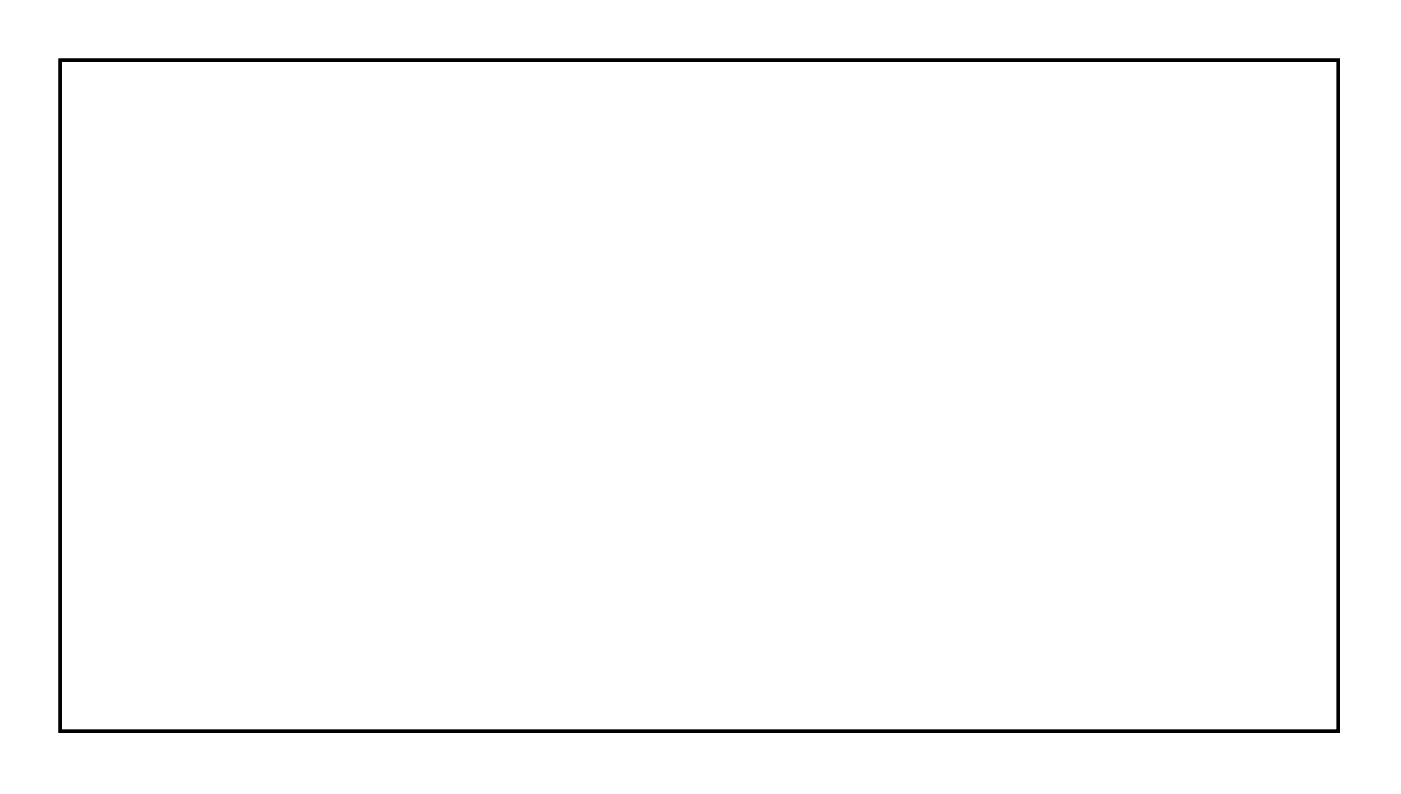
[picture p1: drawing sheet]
<svg xmlns="http://www.w3.org/2000/svg" width="85mm" height="48mm" viewBox="0 0 85 48" stroke-linecap="round" stroke-linejoin="round" font-family="sans-serif">
<path d="M3.6 3.6h77.3v40.6h-77.3z" fill="none" stroke="#000" stroke-width=".2"/>
<path d="M3.6 3.6v40.6h77.3v-40.6zM3.6 3.6h77.3v40.6h-77.3z" fill="#000"/>
<circle cx="68.4" cy="14" r=".72" fill="#fff"/>
<circle cx="68.4" cy="14" r=".72" fill="none" stroke="#fff" stroke-width=".78" stroke-linecap="butt"/>
<circle cx="68.4" cy="16.5" r=".72" fill="#fff"/>
<circle cx="68.4" cy="16.5" r=".72" fill="none" stroke="#fff" stroke-width=".78" stroke-linecap="butt"/>
<circle cx="68.4" cy="19.1" r=".72" fill="#fff"/>
<circle cx="68.4" cy="19.1" r=".72" fill="none" stroke="#fff" stroke-width=".78" stroke-linecap="butt"/>
<circle cx="68.4" cy="21.6" r=".72" fill="#fff"/>
<circle cx="68.4" cy="21.6" r=".72" fill="none" stroke="#fff" stroke-width=".78" stroke-linecap="butt"/>
<circle cx="68.4" cy="24.1" r=".72" fill="#fff"/>
<circle cx="68.4" cy="24.1" r=".72" fill="none" stroke="#fff" stroke-width=".78" stroke-linecap="butt"/>
<circle cx="68.4" cy="26.7" r=".72" fill="#fff"/>
<circle cx="68.4" cy="26.7" r=".72" fill="none" stroke="#fff" stroke-width=".78" stroke-linecap="butt"/>
<circle cx="68.4" cy="29.2" r=".72" fill="#fff"/>
<circle cx="68.4" cy="29.2" r=".72" fill="none" stroke="#fff" stroke-width=".78" stroke-linecap="butt"/>
<circle cx="68.4" cy="31.8" r=".72" fill="#fff"/>
<circle cx="68.4" cy="31.8" r=".72" fill="none" stroke="#fff" stroke-width=".78" stroke-linecap="butt"/>
<circle cx="45.5" cy="31.8" r=".72" fill="#fff"/>
<circle cx="45.5" cy="31.8" r=".72" fill="none" stroke="#fff" stroke-width=".78" stroke-linecap="butt"/>
<circle cx="45.5" cy="29.2" r=".72" fill="#fff"/>
<circle cx="45.5" cy="29.2" r=".72" fill="none" stroke="#fff" stroke-width=".78" stroke-linecap="butt"/>
<circle cx="45.5" cy="26.7" r=".72" fill="#fff"/>
<circle cx="45.5" cy="26.7" r=".72" fill="none" stroke="#fff" stroke-width=".78" stroke-linecap="butt"/>
<circle cx="45.5" cy="24.1" r=".72" fill="#fff"/>
<circle cx="45.5" cy="24.1" r=".72" fill="none" stroke="#fff" stroke-width=".78" stroke-linecap="butt"/>
<circle cx="45.5" cy="21.6" r=".72" fill="#fff"/>
<circle cx="45.5" cy="21.6" r=".72" fill="none" stroke="#fff" stroke-width=".78" stroke-linecap="butt"/>
<circle cx="45.5" cy="19.1" r=".72" fill="#fff"/>
<circle cx="45.5" cy="19.1" r=".72" fill="none" stroke="#fff" stroke-width=".78" stroke-linecap="butt"/>
<circle cx="45.5" cy="16.5" r=".72" fill="#fff"/>
<circle cx="45.5" cy="16.5" r=".72" fill="none" stroke="#fff" stroke-width=".78" stroke-linecap="butt"/>
<circle cx="45.5" cy="14" r=".72" fill="#fff"/>
<circle cx="45.5" cy="14" r=".72" fill="none" stroke="#fff" stroke-width=".78" stroke-linecap="butt"/>
<path d="M37.2 26h1.4v1.4h-1.4z" fill="#fff"/>
<path d="M37.2 26h1.4v1.4h-1.4z" fill="none" stroke="#fff" stroke-width=".76" stroke-linecap="butt"/>
<circle cx="37.9" cy="26.7" r=".7" fill="#fff"/>
<circle cx="37.9" cy="26.7" r=".7" fill="none" stroke="#fff" stroke-width=".76" stroke-linecap="butt"/>
<circle cx="37.9" cy="19.1" r=".7" fill="#fff"/>
<circle cx="37.9" cy="19.1" r=".7" fill="none" stroke="#fff" stroke-width=".76" stroke-linecap="butt"/>
<circle cx="35.3" cy="26.7" r=".7" fill="#fff"/>
<circle cx="35.3" cy="26.7" r=".7" fill="none" stroke="#fff" stroke-width=".76" stroke-linecap="butt"/>
<circle cx="35.3" cy="19.1" r=".7" fill="#fff"/>
<circle cx="35.3" cy="19.1" r=".7" fill="none" stroke="#fff" stroke-width=".76" stroke-linecap="butt"/>
<circle cx="32.8" cy="26.7" r=".7" fill="#fff"/>
<circle cx="32.8" cy="26.7" r=".7" fill="none" stroke="#fff" stroke-width=".76" stroke-linecap="butt"/>
<circle cx="32.8" cy="19.1" r=".7" fill="#fff"/>
<circle cx="32.8" cy="19.1" r=".7" fill="none" stroke="#fff" stroke-width=".76" stroke-linecap="butt"/>
<circle cx="30.3" cy="26.7" r=".7" fill="#fff"/>
<circle cx="30.3" cy="26.7" r=".7" fill="none" stroke="#fff" stroke-width=".76" stroke-linecap="butt"/>
<circle cx="30.3" cy="19.1" r=".7" fill="#fff"/>
<circle cx="30.3" cy="19.1" r=".7" fill="none" stroke="#fff" stroke-width=".76" stroke-linecap="butt"/>
<circle cx="27.7" cy="26.7" r=".7" fill="#fff"/>
<circle cx="27.7" cy="26.7" r=".7" fill="none" stroke="#fff" stroke-width=".76" stroke-linecap="butt"/>
<circle cx="27.7" cy="19.1" r=".7" fill="#fff"/>
<circle cx="27.7" cy="19.1" r=".7" fill="none" stroke="#fff" stroke-width=".76" stroke-linecap="butt"/>
<circle cx="25.2" cy="26.7" r=".7" fill="#fff"/>
<circle cx="25.2" cy="26.7" r=".7" fill="none" stroke="#fff" stroke-width=".76" stroke-linecap="butt"/>
<circle cx="25.2" cy="19.1" r=".7" fill="#fff"/>
<circle cx="25.2" cy="19.1" r=".7" fill="none" stroke="#fff" stroke-width=".76" stroke-linecap="butt"/>
<circle cx="22.6" cy="26.7" r=".7" fill="#fff"/>
<circle cx="22.6" cy="26.7" r=".7" fill="none" stroke="#fff" stroke-width=".76" stroke-linecap="butt"/>
<circle cx="22.6" cy="19.1" r=".7" fill="#fff"/>
<circle cx="22.6" cy="19.1" r=".7" fill="none" stroke="#fff" stroke-width=".76" stroke-linecap="butt"/>
<circle cx="20.1" cy="26.7" r=".7" fill="#fff"/>
<circle cx="20.1" cy="26.7" r=".7" fill="none" stroke="#fff" stroke-width=".76" stroke-linecap="butt"/>
<circle cx="20.1" cy="19.1" r=".7" fill="#fff"/>
<circle cx="20.1" cy="19.1" r=".7" fill="none" stroke="#fff" stroke-width=".76" stroke-linecap="butt"/>
<path d="M29.5 36h1.6v1.6h-1.6z" fill="#fff"/>
<path d="M29.5 36h1.6v1.6h-1.6z" fill="none" stroke="#fff" stroke-width=".76" stroke-linecap="butt"/>
<circle cx="30.3" cy="36.8" r=".79" fill="#fff"/>
<circle cx="30.3" cy="36.8" r=".79" fill="none" stroke="#fff" stroke-width=".76" stroke-linecap="butt"/>
<circle cx="32.8" cy="36.8" r=".79" fill="#fff"/>
<circle cx="32.8" cy="36.8" r=".79" fill="none" stroke="#fff" stroke-width=".76" stroke-linecap="butt"/>
<circle cx="35.3" cy="36.8" r=".79" fill="#fff"/>
<circle cx="35.3" cy="36.8" r=".79" fill="none" stroke="#fff" stroke-width=".76" stroke-linecap="butt"/>
<circle cx="15" cy="29.2" r="1.52" fill="#fff"/>
<circle cx="15" cy="29.2" r="1.52" fill="none" stroke="#fff" stroke-width=".76" stroke-linecap="butt"/>
<circle cx="8.9" cy="29.2" r="1.52" fill="#fff"/>
<circle cx="8.9" cy="29.2" r="1.52" fill="none" stroke="#fff" stroke-width=".76" stroke-linecap="butt"/>
<circle cx="12" cy="24.4" r="1.52" fill="#fff"/>
<circle cx="12" cy="24.4" r="1.52" fill="none" stroke="#fff" stroke-width=".76" stroke-linecap="butt"/>
<circle cx="76" cy="18.1" r=".81" fill="#fff"/>
<circle cx="76" cy="18.1" r=".81" fill="none" stroke="#fff" stroke-width=".57"/>
<path d="M75 17.1v2h2v-2zM75.4 18.1a.6 .6 0 0 1 1.2 0 .6 .6 0 0 1-1.2 0z" fill="#fff"/>
<g fill="none" stroke="#fff" stroke-width=".25">
<path d="M75 17.1h2v2h-2z"/>
<circle cx="76" cy="18.1" r=".6"/>
</g>
<circle cx="76" cy="21.6" r=".81" fill="#fff"/>
<circle cx="76" cy="21.6" r=".81" fill="none" stroke="#fff" stroke-width=".57"/>
<circle cx="76" cy="25.1" r=".81" fill="#fff"/>
<circle cx="76" cy="25.1" r=".81" fill="none" stroke="#fff" stroke-width=".57"/>
<circle cx="76" cy="28.6" r=".81" fill="#fff"/>
<circle cx="76" cy="28.6" r=".81" fill="none" stroke="#fff" stroke-width=".57"/>
<circle cx="9.9" cy="7.9" r=".81" fill="#fff"/>
<circle cx="9.9" cy="7.9" r=".81" fill="none" stroke="#fff" stroke-width=".57"/>
<path d="M8.9 6.9v2.1h2.1v-2.1zM9.3 7.9a.6 .6 0 0 1 1.2 0 .6 .6 0 0 1-1.2 0z" fill="#fff"/>
<g fill="none" stroke="#fff" stroke-width=".25">
<path d="M8.9 6.9h2.1v2.1h-2.1z"/>
<circle cx="9.9" cy="7.9" r=".6"/>
</g>
<circle cx="9.9" cy="11.4" r=".81" fill="#fff"/>
<circle cx="9.9" cy="11.4" r=".81" fill="none" stroke="#fff" stroke-width=".57"/>
<circle cx="9.9" cy="14.9" r=".81" fill="#fff"/>
<circle cx="9.9" cy="14.9" r=".81" fill="none" stroke="#fff" stroke-width=".57"/>
<circle cx="9.9" cy="18.4" r=".81" fill="#fff"/>
<circle cx="9.9" cy="18.4" r=".81" fill="none" stroke="#fff" stroke-width=".57"/>
</svg>
